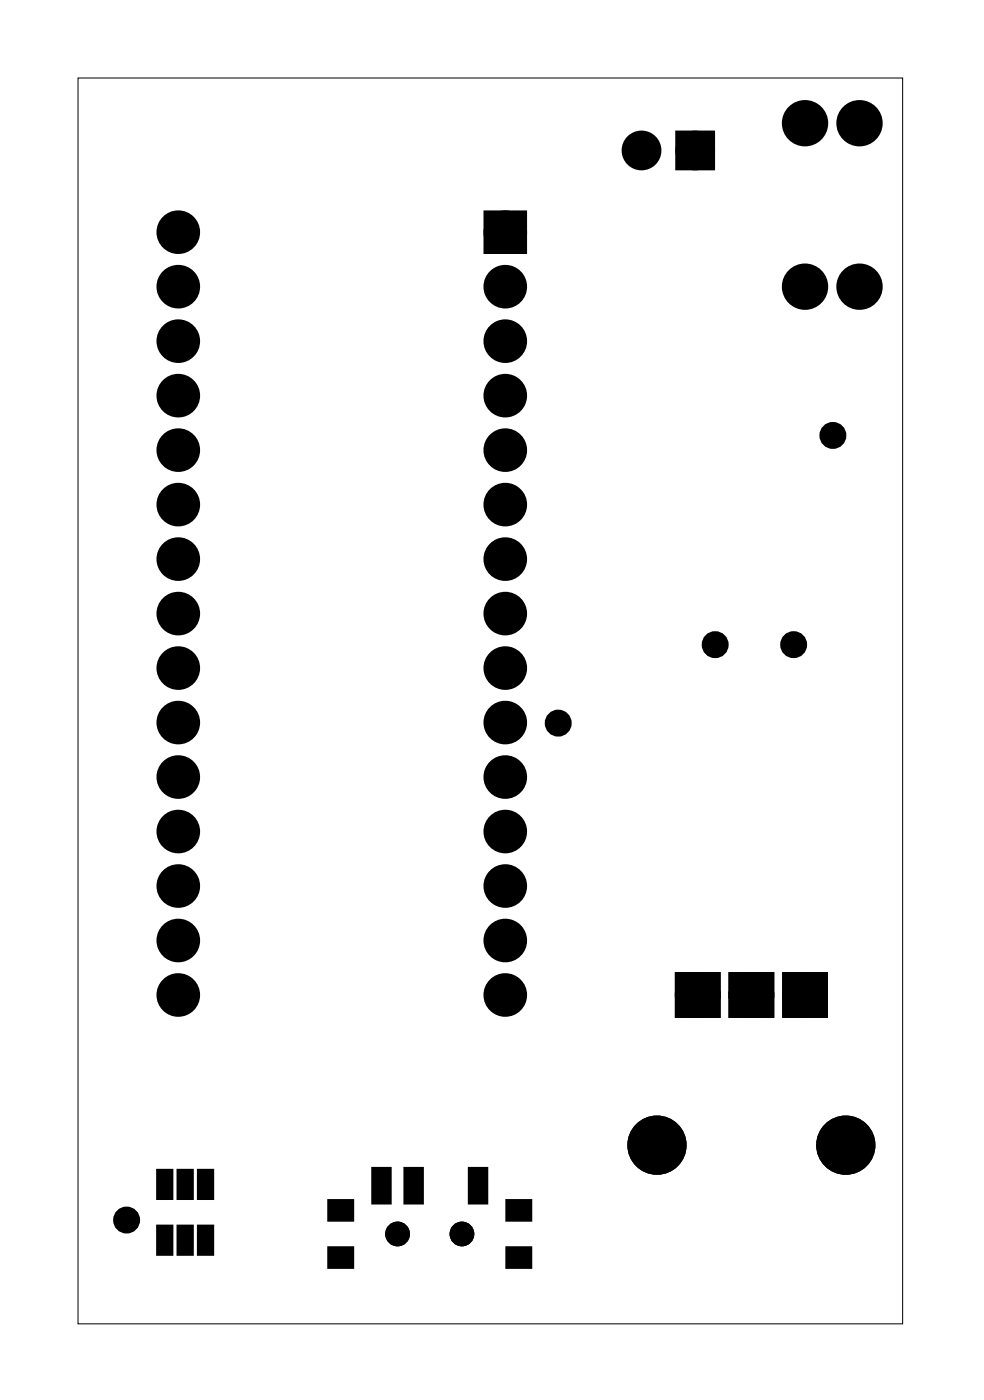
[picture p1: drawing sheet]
<svg xmlns="http://www.w3.org/2000/svg" width="46mm" height="65mm" viewBox="0 0 46 65" stroke-linecap="round" stroke-linejoin="round" font-family="sans-serif">
<path d="M3.6 3.6h38.5v58.1h-38.5z" fill="none" stroke="#000" stroke-width=".05"/>
<g fill="#000">
<circle cx="8.3" cy="13.4" r=".67"/>
<circle cx="8.3" cy="15.9" r=".67"/>
<circle cx="8.3" cy="10.8" r=".67"/>
<circle cx="8.3" cy="18.4" r=".67"/>
<circle cx="23.5" cy="13.4" r=".67"/>
<circle cx="23.5" cy="15.9" r=".67"/>
<circle cx="23.5" cy="10.8" r=".67"/>
<circle cx="23.5" cy="18.4" r=".67"/>
<circle cx="29.9" cy="7" r=".6"/>
<circle cx="32.4" cy="7" r=".6"/>
<circle cx="37.5" cy="13.4" r=".7"/>
<circle cx="37.5" cy="5.7" r=".7"/>
<circle cx="40.1" cy="13.4" r=".7"/>
<circle cx="40.1" cy="5.7" r=".7"/>
<circle cx="8.3" cy="31.1" r=".67"/>
<circle cx="8.3" cy="23.5" r=".67"/>
<circle cx="8.3" cy="28.6" r=".67"/>
<circle cx="8.3" cy="36.2" r=".67"/>
<circle cx="8.3" cy="21" r=".67"/>
<circle cx="8.3" cy="38.8" r=".67"/>
<circle cx="8.3" cy="26.1" r=".67"/>
<circle cx="8.3" cy="33.7" r=".67"/>
<circle cx="23.5" cy="31.1" r=".67"/>
<circle cx="23.5" cy="23.5" r=".67"/>
<circle cx="23.5" cy="28.6" r=".67"/>
<circle cx="23.5" cy="36.2" r=".67"/>
<circle cx="23.5" cy="21" r=".67"/>
<circle cx="23.5" cy="26.1" r=".67"/>
<circle cx="23.5" cy="38.8" r=".67"/>
<circle cx="23.5" cy="33.7" r=".67"/>
<circle cx="26" cy="33.7" r=".35"/>
<circle cx="33.3" cy="30.1" r=".35"/>
<circle cx="37" cy="30.1" r=".35"/>
<circle cx="38.8" cy="20.3" r=".35"/>
<circle cx="5.9" cy="56.9" r=".35"/>
<circle cx="8.3" cy="43.8" r=".67"/>
<circle cx="8.3" cy="41.3" r=".67"/>
<circle cx="8.3" cy="46.4" r=".67"/>
<circle cx="18.5" cy="57.5" r=".45"/>
<circle cx="21.5" cy="57.5" r=".45"/>
<circle cx="23.5" cy="43.8" r=".67"/>
<circle cx="23.5" cy="41.3" r=".67"/>
<circle cx="23.5" cy="46.4" r=".67"/>
<circle cx="30.6" cy="53.4" r="1.13"/>
<circle cx="32.5" cy="46.4" r=".72"/>
<circle cx="35" cy="46.4" r=".72"/>
<circle cx="37.5" cy="46.4" r=".72"/>
<circle cx="39.4" cy="53.4" r="1.13"/>
</g>
<g fill="none" stroke="#000" stroke-width=".55">
<circle cx="26" cy="33.7" r=".35"/>
<circle cx="33.3" cy="30.1" r=".35"/>
<circle cx="37" cy="30.1" r=".35"/>
<circle cx="38.8" cy="20.3" r=".35"/>
<circle cx="5.9" cy="56.9" r=".35"/>
</g>
<g fill="none" stroke="#000" stroke-width=".65" stroke-linecap="butt">
<path d="M31.8 6.4h1.2v1.2h-1.2z"/>
<circle cx="29.9" cy="7" r=".6"/>
<circle cx="32.4" cy="7" r=".6"/>
</g>
<g fill="#000">
<path d="M22.9 10.2h1.3v1.3h-1.3zM31.8 6.4h1.2v1.2h-1.2zM7.4 57.2h.6v1.2h-.6zM7.4 54.6h.6v1.2h-.6zM8.4 57.2h.5v1.2h-.5zM8.4 54.6h.5v1.2h-.5zM9.3 57.2h.6v1.2h-.6zM9.3 54.6h.6v1.2h-.6zM15.4 58.2h1v.8h-1zM15.4 56h1v.8h-1zM17.4 54.5h.7v1.5h-.7zM18.9 54.5h.7v1.5h-.7z"/>
<path d="M21.9 54.5h.7v1.5h-.7zM23.7 56h1v.8h-1zM23.7 58.2h1v.8h-1z"/>
<path d="M31.6 45.4v1.9h1.9v-1.9zM32 46.4a.5 .5 0 0 1 1 0 .5 .5 0 0 1-1 0z"/>
<path d="M31.6 45.4v1.9h1.9v-1.9zM32 46.4a.5 .5 0 0 1 1 0 .5 .5 0 0 1-1 0z"/>
<path d="M34.1 45.4v1.9h1.9v-1.9zM34.5 46.4a.5 .5 0 0 1 1 0 .5 .5 0 0 1-1 0z"/>
<path d="M34.1 45.4v1.9h1.9v-1.9zM34.5 46.4a.5 .5 0 0 1 1 0 .5 .5 0 0 1-1 0z"/>
<path d="M36.6 45.4v1.9h1.9v-1.9zM37 46.4a.5 .5 0 0 1 1 0 .5 .5 0 0 1-1 0z"/>
<path d="M36.6 45.4v1.9h1.9v-1.9zM37 46.4a.5 .5 0 0 1 1 0 .5 .5 0 0 1-1 0z"/>
</g>
<g fill="none" stroke="#000" stroke-width=".69" stroke-linecap="butt">
<path d="M22.9 10.2h1.3v1.3h-1.3z"/>
<circle cx="8.3" cy="13.4" r=".67"/>
<circle cx="8.3" cy="15.9" r=".67"/>
<circle cx="8.3" cy="18.4" r=".67"/>
<circle cx="8.3" cy="10.8" r=".67"/>
<circle cx="23.5" cy="15.9" r=".67"/>
<circle cx="23.5" cy="13.4" r=".67"/>
<circle cx="23.5" cy="18.4" r=".67"/>
<circle cx="23.5" cy="10.8" r=".67"/>
<circle cx="8.3" cy="26.1" r=".67"/>
<circle cx="8.3" cy="23.5" r=".67"/>
<circle cx="8.3" cy="21" r=".67"/>
<circle cx="8.3" cy="28.6" r=".67"/>
<circle cx="8.3" cy="33.7" r=".67"/>
<circle cx="8.3" cy="36.2" r=".67"/>
<circle cx="8.3" cy="31.1" r=".67"/>
<circle cx="8.3" cy="38.8" r=".67"/>
<circle cx="23.5" cy="23.5" r=".67"/>
<circle cx="23.5" cy="26.1" r=".67"/>
<circle cx="23.5" cy="21" r=".67"/>
<circle cx="23.5" cy="28.6" r=".67"/>
<circle cx="23.5" cy="31.1" r=".67"/>
<circle cx="23.5" cy="36.2" r=".67"/>
<circle cx="23.5" cy="33.7" r=".67"/>
<circle cx="23.5" cy="38.8" r=".67"/>
<circle cx="8.3" cy="46.4" r=".67"/>
<circle cx="8.3" cy="41.3" r=".67"/>
<circle cx="8.3" cy="43.8" r=".67"/>
<circle cx="23.5" cy="41.3" r=".67"/>
<circle cx="23.5" cy="46.4" r=".67"/>
<circle cx="23.5" cy="43.8" r=".67"/>
<circle cx="32.5" cy="46.4" r=".72"/>
<circle cx="35" cy="46.4" r=".72"/>
<circle cx="37.5" cy="46.4" r=".72"/>
</g>
<g fill="none" stroke="#000" stroke-width=".25">
<path d="M7.4 57.2h.6v1.2h-.6zM7.4 54.6h.6v1.2h-.6zM8.4 57.2h.5v1.2h-.5zM8.4 54.6h.5v1.2h-.5zM9.3 57.2h.6v1.2h-.6zM9.3 54.6h.6v1.2h-.6zM15.4 58.2h1v.8h-1zM15.4 56h1v.8h-1zM17.4 54.5h.7v1.5h-.7zM18.9 54.5h.7v1.5h-.7zM21.9 54.5h.7v1.5h-.7zM23.7 56h1v.8h-1z"/>
<path d="M23.7 58.2h1v.8h-1zM31.6 45.4h1.9v1.9h-1.9zM34.1 45.4h1.9v1.9h-1.9zM36.6 45.4h1.9v1.9h-1.9z"/>
<circle cx="18.5" cy="57.5" r=".45"/>
<circle cx="21.5" cy="57.5" r=".45"/>
<circle cx="32.5" cy="46.4" r=".5"/>
<circle cx="35" cy="46.4" r=".5"/>
<circle cx="37.5" cy="46.4" r=".5"/>
</g>
<g fill="none" stroke="#000" stroke-width=".51">
<circle cx="30.6" cy="53.4" r="1.13"/>
<circle cx="39.4" cy="53.4" r="1.13"/>
</g>
<g fill="none" stroke="#000" stroke-width=".76" stroke-linecap="butt">
<circle cx="37.5" cy="13.4" r=".7"/>
<circle cx="37.5" cy="5.7" r=".7"/>
<circle cx="40.1" cy="13.4" r=".7"/>
<circle cx="40.1" cy="5.7" r=".7"/>
</g>
</svg>
